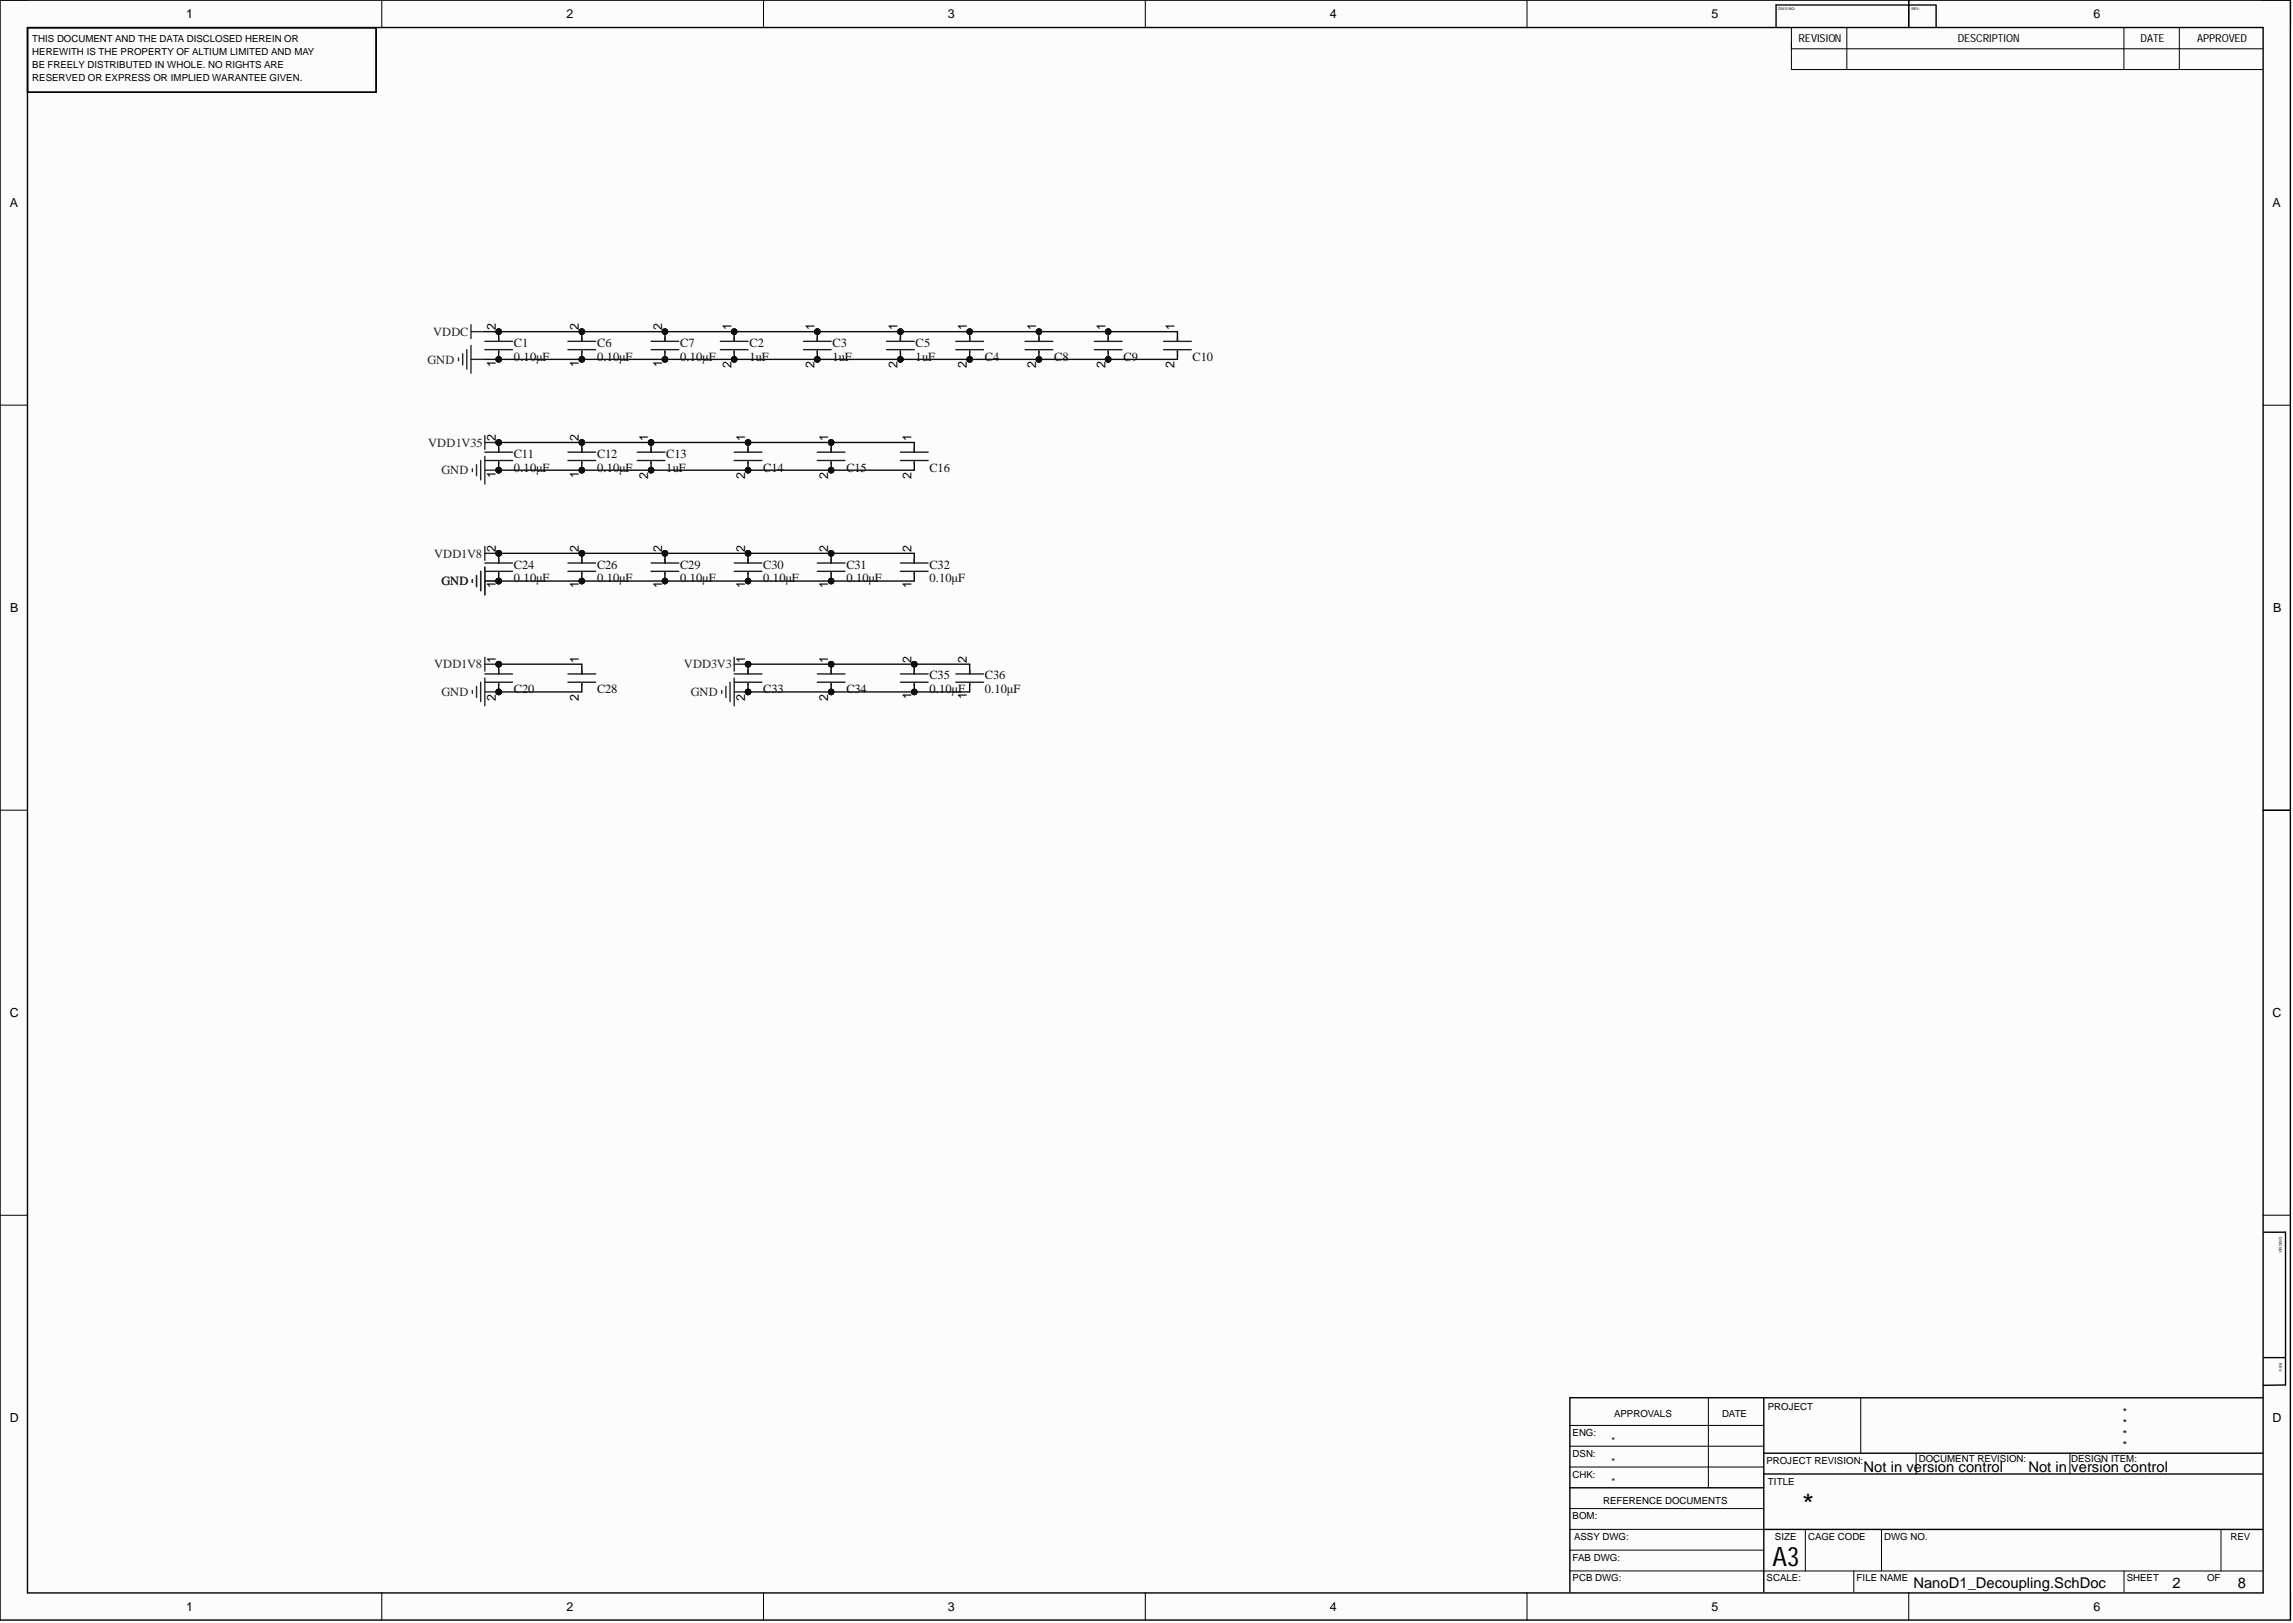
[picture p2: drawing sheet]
<svg xmlns="http://www.w3.org/2000/svg" width="420mm" height="297mm" viewBox="0 0 420 297" stroke-linecap="round" stroke-linejoin="round" font-family="sans-serif">
<defs><g id="words">
<text font-size="5.4" x="330" y="277.2">*</text>
<text font-size="4.9" x="324.5" y="286.6">A3</text>
<g font-size="2.7">
<text x="341.2" y="269.4">Not in version control</text>
<text x="371.4" y="269.4">Not in version control</text>
<text x="350.3" y="290.7">NanoD1_Decoupling.SchDoc</text>
<text x="397.7" y="290.7">2</text>
<text x="409.7" y="290.7">8</text>
</g>
<g font-size="2.3">
<text x="34.1" y="3.3">1</text>
<text x="103.7" y="3.3">2</text>
<text x="173.5" y="3.3">3</text>
<text x="243.5" y="3.3">4</text>
<text x="313.4" y="3.3">5</text>
<text x="383.3" y="3.3">6</text>
<text x="1.8" y="37.9">A</text>
<text x="416.1" y="37.9">A</text>
<text x="90.8" y="60.4" transform="rotate(-90 90.8 60.4)">2</text>
<text x="106" y="60.4" transform="rotate(-90 106 60.4)">2</text>
<text x="121.2" y="60.4" transform="rotate(-90 121.2 60.4)">2</text>
<text x="133.9" y="60.4" transform="rotate(-90 133.9 60.4)">1</text>
<text x="149.1" y="60.4" transform="rotate(-90 149.1 60.4)">1</text>
<text x="164.3" y="60.4" transform="rotate(-90 164.3 60.4)">1</text>
<text x="177" y="60.4" transform="rotate(-90 177 60.4)">1</text>
<text x="189.7" y="60.4" transform="rotate(-90 189.7 60.4)">1</text>
<text x="202.4" y="60.4" transform="rotate(-90 202.4 60.4)">1</text>
<text x="215.1" y="60.4" transform="rotate(-90 215.1 60.4)">1</text>
<text x="90.8" y="67.1" transform="rotate(-90 90.8 67.1)">1</text>
<text x="106" y="67.1" transform="rotate(-90 106 67.1)">1</text>
<text x="121.2" y="67.1" transform="rotate(-90 121.2 67.1)">1</text>
<text x="133.9" y="67.4" transform="rotate(-90 133.9 67.4)">2</text>
<text x="149.1" y="67.4" transform="rotate(-90 149.1 67.4)">2</text>
<text x="164.3" y="67.4" transform="rotate(-90 164.3 67.4)">2</text>
<text x="177" y="67.4" transform="rotate(-90 177 67.4)">2</text>
<text x="189.7" y="67.4" transform="rotate(-90 189.7 67.4)">2</text>
<text x="202.4" y="67.4" transform="rotate(-90 202.4 67.4)">2</text>
<text x="215.1" y="67.4" transform="rotate(-90 215.1 67.4)">2</text>
<text x="90.8" y="80.7" transform="rotate(-90 90.8 80.7)">2</text>
<text x="106" y="80.7" transform="rotate(-90 106 80.7)">2</text>
<text x="118.7" y="80.7" transform="rotate(-90 118.7 80.7)">1</text>
<text x="136.4" y="80.7" transform="rotate(-90 136.4 80.7)">1</text>
<text x="151.7" y="80.7" transform="rotate(-90 151.7 80.7)">1</text>
<text x="166.9" y="80.7" transform="rotate(-90 166.9 80.7)">1</text>
<text x="90.8" y="87.4" transform="rotate(-90 90.8 87.4)">1</text>
<text x="106" y="87.4" transform="rotate(-90 106 87.4)">1</text>
<text x="118.7" y="87.7" transform="rotate(-90 118.7 87.7)">2</text>
<text x="136.4" y="87.7" transform="rotate(-90 136.4 87.7)">2</text>
<text x="151.7" y="87.7" transform="rotate(-90 151.7 87.7)">2</text>
<text x="166.9" y="87.7" transform="rotate(-90 166.9 87.7)">2</text>
<text x="90.8" y="101" transform="rotate(-90 90.8 101)">2</text>
<text x="106" y="101" transform="rotate(-90 106 101)">2</text>
<text x="121.2" y="101" transform="rotate(-90 121.2 101)">2</text>
<text x="136.4" y="101" transform="rotate(-90 136.4 101)">2</text>
<text x="151.7" y="101" transform="rotate(-90 151.7 101)">2</text>
<text x="166.9" y="101" transform="rotate(-90 166.9 101)">2</text>
<text x="90.8" y="107.7" transform="rotate(-90 90.8 107.7)">1</text>
<text x="106" y="107.7" transform="rotate(-90 106 107.7)">1</text>
<text x="121.2" y="107.7" transform="rotate(-90 121.2 107.7)">1</text>
<text x="136.4" y="107.7" transform="rotate(-90 136.4 107.7)">1</text>
<text x="151.7" y="107.7" transform="rotate(-90 151.7 107.7)">1</text>
<text x="166.9" y="107.7" transform="rotate(-90 166.9 107.7)">1</text>
<text x="1.9" y="112">B</text>
<text x="416.2" y="112">B</text>
<text x="90.8" y="121.3" transform="rotate(-90 90.8 121.3)">1</text>
<text x="106" y="121.3" transform="rotate(-90 106 121.3)">1</text>
<text x="136.4" y="121.3" transform="rotate(-90 136.4 121.3)">1</text>
<text x="151.7" y="121.3" transform="rotate(-90 151.7 121.3)">1</text>
<text x="166.9" y="121.3" transform="rotate(-90 166.9 121.3)">2</text>
<text x="177" y="121.3" transform="rotate(-90 177 121.3)">2</text>
<text x="90.8" y="128.2" transform="rotate(-90 90.8 128.2)">2</text>
<text x="106" y="128.2" transform="rotate(-90 106 128.2)">2</text>
<text x="136.4" y="128.2" transform="rotate(-90 136.4 128.2)">2</text>
<text x="151.7" y="128.2" transform="rotate(-90 151.7 128.2)">2</text>
<text x="166.9" y="128" transform="rotate(-90 166.9 128)">1</text>
<text x="177" y="128" transform="rotate(-90 177 128)">1</text>
<text x="1.8" y="186.1">C</text>
<text x="416.1" y="186.1">C</text>
<text x="1.8" y="260.3">D</text>
<text x="416.1" y="260.3">D</text>
<text x="34.1" y="294.8">1</text>
<text x="103.7" y="294.8">2</text>
<text x="173.5" y="294.8">3</text>
<text x="243.5" y="294.8">4</text>
<text x="313.4" y="294.8">5</text>
<text x="383.3" y="294.8">6</text>
</g>
<g font-size="2.3" fill="#262626">
<text x="79.3" y="61.5">VDDC</text>
<text x="78.3" y="66.5">GND</text>
<text x="78.4" y="81.7">VDD1V35</text>
<text x="80.8" y="86.8">GND</text>
<text x="79.5" y="102">VDD1V8</text>
<text x="80.8" y="107.1">GND</text>
<text x="79.5" y="122.3">VDD1V8</text>
<text x="125.2" y="122.3">VDD3V3</text>
<text x="80.8" y="127.4">GND</text>
<text x="126.5" y="127.4">GND</text>
</g>
<g font-size="2.3" fill="#0e0e0e">
<text x="94.1" y="63.5">C1</text>
<text x="109.3" y="63.5">C6</text>
<text x="124.5" y="63.5">C7</text>
<text x="137.2" y="63.5">C2</text>
<text x="152.4" y="63.5">C3</text>
<text x="167.6" y="63.5">C5</text>
<text x="94.1" y="66">0.10μF</text>
<text x="109.3" y="66">0.10μF</text>
<text x="124.5" y="66">0.10μF</text>
<text x="137.2" y="66">1uF</text>
<text x="152.4" y="66">1uF</text>
<text x="167.6" y="66">1uF</text>
<text x="180.3" y="66">C4</text>
<text x="193" y="66">C8</text>
<text x="205.7" y="66">C9</text>
<text x="218.3" y="66">C10</text>
<text x="94.1" y="83.8">C11</text>
<text x="109.3" y="83.8">C12</text>
<text x="122" y="83.8">C13</text>
<text x="94.1" y="86.3">0.10μF</text>
<text x="109.3" y="86.3">0.10μF</text>
<text x="122" y="86.3">1uF</text>
<text x="139.7" y="86.3">C14</text>
<text x="154.9" y="86.3">C15</text>
<text x="170.2" y="86.3">C16</text>
<text x="94.1" y="106.6">0.10μF</text>
<text x="94.1" y="104.1">C24</text>
<text x="109.3" y="106.6">0.10μF</text>
<text x="109.3" y="104.1">C26</text>
<text x="124.5" y="106.6">0.10μF</text>
<text x="124.5" y="104.1">C29</text>
<text x="139.7" y="106.6">0.10μF</text>
<text x="139.7" y="104.1">C30</text>
<text x="154.9" y="106.6">0.10μF</text>
<text x="154.9" y="104.1">C31</text>
<text x="170.2" y="106.6">0.10μF</text>
<text x="170.2" y="104.1">C32</text>
<text x="170.2" y="124.4">C35</text>
<text x="180.3" y="124.4">C36</text>
<text x="94.1" y="126.9">C20</text>
<text x="109.3" y="126.9">C28</text>
<text x="139.7" y="126.9">C33</text>
<text x="154.9" y="126.9">C34</text>
<text x="170.2" y="126.9">0.10μF</text>
<text x="180.3" y="126.9">0.10μF</text>
</g>
<g font-size="2">
<text x="329.3" y="7.7">REVISION</text>
<text x="358.4" y="7.7">DESCRIPTION</text>
<text x="391.9" y="7.7">DATE</text>
<text x="402.3" y="7.7">APPROVED</text>
<text x="388.7" y="263.2">*</text>
<text x="388.7" y="259.2">*</text>
<text x="388.7" y="261.2">*</text>
<text x="388.7" y="265.2">*</text>
</g>
<g font-size="1.8">
<text x="5.9" y="7.6">THIS DOCUMENT AND THE DATA DISCLOSED HEREIN OR</text>
<text x="5.9" y="10.1">HEREWITH IS THE PROPERTY OF ALTIUM LIMITED AND MAY</text>
<text x="5.9" y="12.5">BE FREELY DISTRIBUTED IN WHOLE. NO RIGHTS ARE</text>
<text x="5.9" y="14.9">RESERVED OR EXPRESS OR IMPLIED WARANTEE GIVEN.</text>
<text x="323.7" y="258">PROJECT</text>
<text x="287.9" y="262.8">ENG:</text>
<text x="295.5" y="259.3">APPROVALS</text>
<text x="315.3" y="259.3">DATE</text>
<text x="287.9" y="266.6">DSN:</text>
<text x="295" y="264.3">*</text>
<text x="295" y="268.1">*</text>
<text x="323.4" y="267.9">PROJECT REVISION:</text>
<text x="351.3" y="267.6">DOCUMENT REVISION:</text>
<text x="379.2" y="267.6">DESIGN ITEM:</text>
<text x="287.9" y="270.4">CHK:</text>
<text x="293.5" y="275.2">REFERENCE DOCUMENTS</text>
<text x="295" y="271.7">*</text>
<text x="323.7" y="271.7">TITLE</text>
<text x="287.9" y="278">BOM:</text>
<text x="288.2" y="281.8">ASSY DWG:</text>
<text x="324.9" y="281.8">SIZE</text>
<text x="331" y="281.8">CAGE CODE</text>
<text x="345" y="281.8">DWG NO.</text>
<text x="408.4" y="281.8">REV</text>
<text x="287.9" y="285.6">FAB DWG:</text>
<text x="287.9" y="289.4">PCB DWG:</text>
<text x="323.4" y="289.4">SCALE:</text>
<text x="339.9" y="289.4">FILE NAME</text>
<text x="389.4" y="289.4">SHEET</text>
<text x="404.1" y="289.4">OF</text>
</g>
<g font-size=".7">
<text x="325.6" y="1.8">DWG NO:</text>
<text x="350" y="1.8">REV:</text>
<text x="417.3" y="226.4" transform="rotate(90 417.3 226.4)">DWG NO:</text>
<text x="417.3" y="249.5" transform="rotate(90 417.3 249.5)">REV:</text>
</g>
</g></defs>
<g fill="#fcfcfc">
<path d="M0 0h419.4v296.5h-419.4z" fill-rule="evenodd"/>
<path d="M5.1 5.1h409.2v286.4h-409.2z" fill-rule="evenodd"/>
</g>
<g fill="none" stroke="#000" stroke-width=".18">
<path d="M0 0h5.1M69.9 0v5.1M139.8 0v5.1M209.7 0v5.1M279.6 0v5.1M328 5.1v7.6h86.2M328 8.9h86.2M338.1 5.1v7.6M349.5 0v5.1M388.8 5.1v7.6M399 5.1v7.6M414.3 0h5.1v5.1"/>
<path d="M0 74.1h5.1M414.3 74.2h5.1M0 148.3h5.1M414.3 148.3h5.1M0 222.4h5.1M414.3 222.4h5.1M312.8 255.8v16.5M340.7 255.8v10.2M287.4 264.7h35.5M287.4 260.9h35.5M287.4 268.5h35.5M287.4 279.9h35.5"/>
<path d="M287.4 276.1h35.5M330.5 279.9v7.6M344.5 279.9v7.6M350.8 266v3.8M379 266v3.8M406.6 279.9v7.6M69.9 291.5v5M139.8 291.5v5M209.7 291.5v5M279.6 291.5v5M287.4 287.5h126.8M287.4 283.7h35.5"/>
<path d="M339.4 287.5v3.8M349.5 291.5v5M388.9 287.5v3.8M419.4 291.5v5"/>
</g>
<g fill="none" stroke="#000" stroke-width=".25">
<path d="M0 0v296.5h419.3v-296.5h-419.3M5 5.1h63.9v11.8h-63.9M325.2 .9v4M325.2 .9h29.3M349.5 0v5M354.5 1v4M414.3 148.3h5.1M414.4 225.5h4v28h-4M322.9 255.8v35.5M414.2 255.8h-126.8v35.5M414.4 248.5h4M287.4 272.3h35.5"/>
<path d="M322.9 266h91.3M322.9 269.8h91.3M322.9 279.9h91.3M5 291.5v-286.5h409.3v286.5h-409.3"/>
</g>
<circle cx="91.3" cy="60.7" r=".51" fill="#0e0e0e"/>
<circle cx="91.3" cy="60.7" r=".51" fill="none" stroke="#0e0e0e" stroke-width=".18"/>
<circle cx="91.3" cy="65.8" r=".51" fill="#0e0e0e"/>
<circle cx="91.3" cy="65.8" r=".51" fill="none" stroke="#0e0e0e" stroke-width=".18"/>
<path d="M91.3 60.7v1.8" fill="none" stroke="#000" stroke-width=".25"/>
<circle cx="91.3" cy="60.7" r=".51" fill="#0e0e0e"/>
<circle cx="91.3" cy="60.7" r=".51" fill="none" stroke="#0e0e0e" stroke-width=".18"/>
<path d="M91.3 64.2v1.6" fill="none" stroke="#000" stroke-width=".25"/>
<circle cx="91.3" cy="65.8" r=".51" fill="#0e0e0e"/>
<circle cx="91.3" cy="65.8" r=".51" fill="none" stroke="#0e0e0e" stroke-width=".18"/>
<path d="M88.8 62.5h5M88.8 64h5M91.3 61.7v.8M91.3 64.2v.3" fill="none" stroke="#1c1c1c" stroke-width=".25"/>
<circle cx="106.5" cy="60.7" r=".51" fill="#0e0e0e"/>
<circle cx="106.5" cy="60.7" r=".51" fill="none" stroke="#0e0e0e" stroke-width=".18"/>
<circle cx="106.5" cy="65.8" r=".51" fill="#0e0e0e"/>
<circle cx="106.5" cy="65.8" r=".51" fill="none" stroke="#0e0e0e" stroke-width=".18"/>
<path d="M106.5 60.7v1.8" fill="none" stroke="#000" stroke-width=".25"/>
<circle cx="106.5" cy="60.7" r=".51" fill="#0e0e0e"/>
<circle cx="106.5" cy="60.7" r=".51" fill="none" stroke="#0e0e0e" stroke-width=".18"/>
<path d="M106.5 64.2v1.6" fill="none" stroke="#000" stroke-width=".25"/>
<circle cx="106.5" cy="65.8" r=".51" fill="#0e0e0e"/>
<circle cx="106.5" cy="65.8" r=".51" fill="none" stroke="#0e0e0e" stroke-width=".18"/>
<path d="M104 62.5h5.1M104 64h5.1M106.5 61.7v.8M106.5 64.2v.3" fill="none" stroke="#1c1c1c" stroke-width=".25"/>
<circle cx="121.7" cy="60.7" r=".51" fill="#0e0e0e"/>
<circle cx="121.7" cy="60.7" r=".51" fill="none" stroke="#0e0e0e" stroke-width=".18"/>
<circle cx="121.7" cy="65.8" r=".51" fill="#0e0e0e"/>
<circle cx="121.7" cy="65.8" r=".51" fill="none" stroke="#0e0e0e" stroke-width=".18"/>
<path d="M121.7 60.7v1.8" fill="none" stroke="#000" stroke-width=".25"/>
<circle cx="121.7" cy="60.7" r=".51" fill="#0e0e0e"/>
<circle cx="121.7" cy="60.7" r=".51" fill="none" stroke="#0e0e0e" stroke-width=".18"/>
<path d="M121.7 64.2v1.6" fill="none" stroke="#000" stroke-width=".25"/>
<circle cx="121.7" cy="65.8" r=".51" fill="#0e0e0e"/>
<circle cx="121.7" cy="65.8" r=".51" fill="none" stroke="#0e0e0e" stroke-width=".18"/>
<path d="M119.2 62.5h5.1M119.2 64h5.1M121.7 61.7v.8M121.7 64.2v.3" fill="none" stroke="#1c1c1c" stroke-width=".25"/>
<circle cx="134.4" cy="60.7" r=".51" fill="#0e0e0e"/>
<circle cx="134.4" cy="60.7" r=".51" fill="none" stroke="#0e0e0e" stroke-width=".18"/>
<circle cx="134.4" cy="65.8" r=".51" fill="#0e0e0e"/>
<circle cx="134.4" cy="65.8" r=".51" fill="none" stroke="#0e0e0e" stroke-width=".18"/>
<path d="M134.4 60.7v1.8" fill="none" stroke="#000" stroke-width=".25"/>
<circle cx="134.4" cy="60.7" r=".51" fill="#0e0e0e"/>
<circle cx="134.4" cy="60.7" r=".51" fill="none" stroke="#0e0e0e" stroke-width=".18"/>
<path d="M134.4 64.2v1.6" fill="none" stroke="#000" stroke-width=".25"/>
<circle cx="134.4" cy="65.8" r=".51" fill="#0e0e0e"/>
<circle cx="134.4" cy="65.8" r=".51" fill="none" stroke="#0e0e0e" stroke-width=".18"/>
<path d="M131.9 62.5h5.1M131.9 64h5.1M134.4 61.7v.8M134.4 64.2v.3" fill="none" stroke="#1c1c1c" stroke-width=".25"/>
<circle cx="149.6" cy="60.7" r=".51" fill="#0e0e0e"/>
<circle cx="149.6" cy="60.7" r=".51" fill="none" stroke="#0e0e0e" stroke-width=".18"/>
<circle cx="149.6" cy="65.8" r=".51" fill="#0e0e0e"/>
<circle cx="149.6" cy="65.8" r=".51" fill="none" stroke="#0e0e0e" stroke-width=".18"/>
<path d="M149.6 60.7v1.8" fill="none" stroke="#000" stroke-width=".25"/>
<circle cx="149.6" cy="60.7" r=".51" fill="#0e0e0e"/>
<circle cx="149.6" cy="60.7" r=".51" fill="none" stroke="#0e0e0e" stroke-width=".18"/>
<path d="M149.6 64.2v1.6" fill="none" stroke="#000" stroke-width=".25"/>
<circle cx="149.6" cy="65.8" r=".51" fill="#0e0e0e"/>
<circle cx="149.6" cy="65.8" r=".51" fill="none" stroke="#0e0e0e" stroke-width=".18"/>
<path d="M147.1 62.5h5.1M147.1 64h5.1M149.6 61.7v.8M149.6 64.2v.3" fill="none" stroke="#1c1c1c" stroke-width=".25"/>
<circle cx="164.8" cy="60.7" r=".51" fill="#0e0e0e"/>
<circle cx="164.8" cy="60.7" r=".51" fill="none" stroke="#0e0e0e" stroke-width=".18"/>
<circle cx="164.8" cy="65.8" r=".51" fill="#0e0e0e"/>
<circle cx="164.8" cy="65.8" r=".51" fill="none" stroke="#0e0e0e" stroke-width=".18"/>
<path d="M164.8 60.7v1.8" fill="none" stroke="#000" stroke-width=".25"/>
<circle cx="164.8" cy="60.7" r=".51" fill="#0e0e0e"/>
<circle cx="164.8" cy="60.7" r=".51" fill="none" stroke="#0e0e0e" stroke-width=".18"/>
<path d="M164.8 64.2v1.6" fill="none" stroke="#000" stroke-width=".25"/>
<circle cx="164.8" cy="65.8" r=".51" fill="#0e0e0e"/>
<circle cx="164.8" cy="65.8" r=".51" fill="none" stroke="#0e0e0e" stroke-width=".18"/>
<path d="M162.3 62.5h5.1M162.3 64h5.1M164.8 61.7v.8M164.8 64.2v.3" fill="none" stroke="#1c1c1c" stroke-width=".25"/>
<circle cx="177.5" cy="60.7" r=".51" fill="#0e0e0e"/>
<circle cx="177.5" cy="60.7" r=".51" fill="none" stroke="#0e0e0e" stroke-width=".18"/>
<circle cx="177.5" cy="65.8" r=".51" fill="#0e0e0e"/>
<circle cx="177.5" cy="65.8" r=".51" fill="none" stroke="#0e0e0e" stroke-width=".18"/>
<path d="M177.5 60.7v1.8" fill="none" stroke="#000" stroke-width=".25"/>
<circle cx="177.5" cy="60.7" r=".51" fill="#0e0e0e"/>
<circle cx="177.5" cy="60.7" r=".51" fill="none" stroke="#0e0e0e" stroke-width=".18"/>
<path d="M177.5 64.3v1.5" fill="none" stroke="#000" stroke-width=".25"/>
<circle cx="177.5" cy="65.8" r=".51" fill="#0e0e0e"/>
<circle cx="177.5" cy="65.8" r=".51" fill="none" stroke="#0e0e0e" stroke-width=".18"/>
<path d="M175 62.5h5.1M175 64h5.1M177.5 61.7v.8M177.5 64.3v.2" fill="none" stroke="#1c1c1c" stroke-width=".25"/>
<circle cx="190.2" cy="60.7" r=".51" fill="#0e0e0e"/>
<circle cx="190.2" cy="60.7" r=".51" fill="none" stroke="#0e0e0e" stroke-width=".18"/>
<circle cx="190.2" cy="65.8" r=".51" fill="#0e0e0e"/>
<circle cx="190.2" cy="65.8" r=".51" fill="none" stroke="#0e0e0e" stroke-width=".18"/>
<path d="M190.2 60.7v1.8" fill="none" stroke="#000" stroke-width=".25"/>
<circle cx="190.2" cy="60.7" r=".51" fill="#0e0e0e"/>
<circle cx="190.2" cy="60.7" r=".51" fill="none" stroke="#0e0e0e" stroke-width=".18"/>
<path d="M190.2 64.3v1.5" fill="none" stroke="#000" stroke-width=".25"/>
<circle cx="190.2" cy="65.8" r=".51" fill="#0e0e0e"/>
<circle cx="190.2" cy="65.8" r=".51" fill="none" stroke="#0e0e0e" stroke-width=".18"/>
<path d="M187.7 62.5h5M187.7 64h5M190.2 61.7v.8M190.2 64.3v.2" fill="none" stroke="#1c1c1c" stroke-width=".25"/>
<circle cx="202.9" cy="60.7" r=".51" fill="#0e0e0e"/>
<circle cx="202.9" cy="60.7" r=".51" fill="none" stroke="#0e0e0e" stroke-width=".18"/>
<circle cx="202.9" cy="65.8" r=".51" fill="#0e0e0e"/>
<circle cx="202.9" cy="65.8" r=".51" fill="none" stroke="#0e0e0e" stroke-width=".18"/>
<path d="M202.9 60.7v1.8" fill="none" stroke="#000" stroke-width=".25"/>
<circle cx="202.9" cy="60.7" r=".51" fill="#0e0e0e"/>
<circle cx="202.9" cy="60.7" r=".51" fill="none" stroke="#0e0e0e" stroke-width=".18"/>
<path d="M202.9 64.3v1.5" fill="none" stroke="#000" stroke-width=".25"/>
<circle cx="202.9" cy="65.8" r=".51" fill="#0e0e0e"/>
<circle cx="202.9" cy="65.8" r=".51" fill="none" stroke="#0e0e0e" stroke-width=".18"/>
<path d="M200.4 62.5h5M200.4 64h5M202.9 61.7v.8M202.9 64.3v.2M213 62.5h5.1M213 64h5.1M215.6 61.7v.8M215.6 64.3v.2" fill="none" stroke="#1c1c1c" stroke-width=".25"/>
<path d="M215.6 60.7v1.8M215.6 64.3v1.5" fill="none" stroke="#000" stroke-width=".25"/>
<circle cx="91.3" cy="81" r=".51" fill="#0e0e0e"/>
<circle cx="91.3" cy="81" r=".51" fill="none" stroke="#0e0e0e" stroke-width=".18"/>
<circle cx="91.3" cy="86.1" r=".51" fill="#0e0e0e"/>
<circle cx="91.3" cy="86.1" r=".51" fill="none" stroke="#0e0e0e" stroke-width=".18"/>
<path d="M91.3 81v1.8" fill="none" stroke="#000" stroke-width=".25"/>
<circle cx="91.3" cy="81" r=".51" fill="#0e0e0e"/>
<circle cx="91.3" cy="81" r=".51" fill="none" stroke="#0e0e0e" stroke-width=".18"/>
<path d="M91.3 84.5v1.6" fill="none" stroke="#000" stroke-width=".25"/>
<circle cx="91.3" cy="86.1" r=".51" fill="#0e0e0e"/>
<circle cx="91.3" cy="86.1" r=".51" fill="none" stroke="#0e0e0e" stroke-width=".18"/>
<path d="M88.8 82.8h5M88.8 84.3h5M91.3 82v.8M91.3 84.5v.3" fill="none" stroke="#1c1c1c" stroke-width=".25"/>
<circle cx="106.5" cy="81" r=".51" fill="#0e0e0e"/>
<circle cx="106.5" cy="81" r=".51" fill="none" stroke="#0e0e0e" stroke-width=".18"/>
<circle cx="106.5" cy="86.1" r=".51" fill="#0e0e0e"/>
<circle cx="106.5" cy="86.1" r=".51" fill="none" stroke="#0e0e0e" stroke-width=".18"/>
<path d="M106.5 81v1.8" fill="none" stroke="#000" stroke-width=".25"/>
<circle cx="106.5" cy="81" r=".51" fill="#0e0e0e"/>
<circle cx="106.5" cy="81" r=".51" fill="none" stroke="#0e0e0e" stroke-width=".18"/>
<path d="M106.5 84.5v1.6" fill="none" stroke="#000" stroke-width=".25"/>
<circle cx="106.5" cy="86.1" r=".51" fill="#0e0e0e"/>
<circle cx="106.5" cy="86.1" r=".51" fill="none" stroke="#0e0e0e" stroke-width=".18"/>
<path d="M104 82.8h5.1M104 84.3h5.1M106.5 82v.8M106.5 84.5v.3" fill="none" stroke="#1c1c1c" stroke-width=".25"/>
<circle cx="119.2" cy="81" r=".51" fill="#0e0e0e"/>
<circle cx="119.2" cy="81" r=".51" fill="none" stroke="#0e0e0e" stroke-width=".18"/>
<circle cx="119.2" cy="86.1" r=".51" fill="#0e0e0e"/>
<circle cx="119.2" cy="86.1" r=".51" fill="none" stroke="#0e0e0e" stroke-width=".18"/>
<path d="M119.2 81v1.8" fill="none" stroke="#000" stroke-width=".25"/>
<circle cx="119.2" cy="81" r=".51" fill="#0e0e0e"/>
<circle cx="119.2" cy="81" r=".51" fill="none" stroke="#0e0e0e" stroke-width=".18"/>
<path d="M119.2 84.5v1.6" fill="none" stroke="#000" stroke-width=".25"/>
<circle cx="119.2" cy="86.1" r=".51" fill="#0e0e0e"/>
<circle cx="119.2" cy="86.1" r=".51" fill="none" stroke="#0e0e0e" stroke-width=".18"/>
<path d="M116.7 82.8h5M116.7 84.3h5M119.2 82v.8M119.2 84.5v.3" fill="none" stroke="#1c1c1c" stroke-width=".25"/>
<circle cx="137" cy="81" r=".51" fill="#0e0e0e"/>
<circle cx="137" cy="81" r=".51" fill="none" stroke="#0e0e0e" stroke-width=".18"/>
<circle cx="137" cy="86.1" r=".51" fill="#0e0e0e"/>
<circle cx="137" cy="86.1" r=".51" fill="none" stroke="#0e0e0e" stroke-width=".18"/>
<path d="M137 81v1.8" fill="none" stroke="#000" stroke-width=".25"/>
<circle cx="137" cy="81" r=".51" fill="#0e0e0e"/>
<circle cx="137" cy="81" r=".51" fill="none" stroke="#0e0e0e" stroke-width=".18"/>
<path d="M137 84.5v1.6" fill="none" stroke="#000" stroke-width=".25"/>
<circle cx="137" cy="86.1" r=".51" fill="#0e0e0e"/>
<circle cx="137" cy="86.1" r=".51" fill="none" stroke="#0e0e0e" stroke-width=".18"/>
<path d="M134.4 82.8h5.1M134.4 84.3h5.1M137 82v.8M137 84.5v.3" fill="none" stroke="#1c1c1c" stroke-width=".25"/>
<circle cx="152.2" cy="81" r=".51" fill="#0e0e0e"/>
<circle cx="152.2" cy="81" r=".51" fill="none" stroke="#0e0e0e" stroke-width=".18"/>
<circle cx="152.2" cy="86.1" r=".51" fill="#0e0e0e"/>
<circle cx="152.2" cy="86.1" r=".51" fill="none" stroke="#0e0e0e" stroke-width=".18"/>
<path d="M152.2 81v1.8" fill="none" stroke="#000" stroke-width=".25"/>
<circle cx="152.2" cy="81" r=".51" fill="#0e0e0e"/>
<circle cx="152.2" cy="81" r=".51" fill="none" stroke="#0e0e0e" stroke-width=".18"/>
<path d="M152.2 84.5v1.6" fill="none" stroke="#000" stroke-width=".25"/>
<circle cx="152.2" cy="86.1" r=".51" fill="#0e0e0e"/>
<circle cx="152.2" cy="86.1" r=".51" fill="none" stroke="#0e0e0e" stroke-width=".18"/>
<path d="M149.6 82.8h5.1M149.6 84.3h5.1M152.2 82v.8M152.2 84.5v.3M164.8 82.8h5.1M164.8 84.3h5.1M167.4 82v.8M167.4 84.5v.3" fill="none" stroke="#1c1c1c" stroke-width=".25"/>
<path d="M167.4 81v1.8M167.4 84.5v1.6" fill="none" stroke="#000" stroke-width=".25"/>
<circle cx="91.3" cy="101.3" r=".51" fill="#0e0e0e"/>
<circle cx="91.3" cy="101.3" r=".51" fill="none" stroke="#0e0e0e" stroke-width=".18"/>
<circle cx="91.3" cy="106.3" r=".51" fill="#0e0e0e"/>
<circle cx="91.3" cy="106.3" r=".51" fill="none" stroke="#0e0e0e" stroke-width=".18"/>
<path d="M91.3 101.3v1.7" fill="none" stroke="#000" stroke-width=".25"/>
<circle cx="91.3" cy="101.3" r=".51" fill="#0e0e0e"/>
<circle cx="91.3" cy="101.3" r=".51" fill="none" stroke="#0e0e0e" stroke-width=".18"/>
<path d="M91.3 104.8v1.5" fill="none" stroke="#000" stroke-width=".25"/>
<circle cx="91.3" cy="106.3" r=".51" fill="#0e0e0e"/>
<circle cx="91.3" cy="106.3" r=".51" fill="none" stroke="#0e0e0e" stroke-width=".18"/>
<path d="M88.8 103h5M88.8 104.6h5M91.3 102.3v.7M91.3 104.8v.3" fill="none" stroke="#1c1c1c" stroke-width=".25"/>
<circle cx="106.5" cy="101.3" r=".51" fill="#0e0e0e"/>
<circle cx="106.5" cy="101.3" r=".51" fill="none" stroke="#0e0e0e" stroke-width=".18"/>
<circle cx="106.5" cy="106.3" r=".51" fill="#0e0e0e"/>
<circle cx="106.5" cy="106.3" r=".51" fill="none" stroke="#0e0e0e" stroke-width=".18"/>
<path d="M106.5 101.3v1.7" fill="none" stroke="#000" stroke-width=".25"/>
<circle cx="106.5" cy="101.3" r=".51" fill="#0e0e0e"/>
<circle cx="106.5" cy="101.3" r=".51" fill="none" stroke="#0e0e0e" stroke-width=".18"/>
<path d="M106.5 104.8v1.5" fill="none" stroke="#000" stroke-width=".25"/>
<circle cx="106.5" cy="106.3" r=".51" fill="#0e0e0e"/>
<circle cx="106.5" cy="106.3" r=".51" fill="none" stroke="#0e0e0e" stroke-width=".18"/>
<path d="M104 103h5.1M104 104.6h5.1M106.5 102.3v.7M106.5 104.8v.3" fill="none" stroke="#1c1c1c" stroke-width=".25"/>
<circle cx="121.7" cy="101.3" r=".51" fill="#0e0e0e"/>
<circle cx="121.7" cy="101.3" r=".51" fill="none" stroke="#0e0e0e" stroke-width=".18"/>
<circle cx="121.7" cy="106.3" r=".51" fill="#0e0e0e"/>
<circle cx="121.7" cy="106.3" r=".51" fill="none" stroke="#0e0e0e" stroke-width=".18"/>
<path d="M121.7 101.3v1.7" fill="none" stroke="#000" stroke-width=".25"/>
<circle cx="121.7" cy="101.3" r=".51" fill="#0e0e0e"/>
<circle cx="121.7" cy="101.3" r=".51" fill="none" stroke="#0e0e0e" stroke-width=".18"/>
<path d="M121.7 104.8v1.5" fill="none" stroke="#000" stroke-width=".25"/>
<circle cx="121.7" cy="106.3" r=".51" fill="#0e0e0e"/>
<circle cx="121.7" cy="106.3" r=".51" fill="none" stroke="#0e0e0e" stroke-width=".18"/>
<path d="M119.2 103h5.1M119.2 104.6h5.1M121.7 102.3v.7M121.7 104.8v.3" fill="none" stroke="#1c1c1c" stroke-width=".25"/>
<circle cx="137" cy="101.3" r=".51" fill="#0e0e0e"/>
<circle cx="137" cy="101.3" r=".51" fill="none" stroke="#0e0e0e" stroke-width=".18"/>
<circle cx="137" cy="106.3" r=".51" fill="#0e0e0e"/>
<circle cx="137" cy="106.3" r=".51" fill="none" stroke="#0e0e0e" stroke-width=".18"/>
<path d="M137 101.3v1.7" fill="none" stroke="#000" stroke-width=".25"/>
<circle cx="137" cy="101.3" r=".51" fill="#0e0e0e"/>
<circle cx="137" cy="101.3" r=".51" fill="none" stroke="#0e0e0e" stroke-width=".18"/>
<path d="M137 104.8v1.5" fill="none" stroke="#000" stroke-width=".25"/>
<circle cx="137" cy="106.3" r=".51" fill="#0e0e0e"/>
<circle cx="137" cy="106.3" r=".51" fill="none" stroke="#0e0e0e" stroke-width=".18"/>
<path d="M134.4 103h5.1M134.4 104.6h5.1M137 102.3v.7M137 104.8v.3" fill="none" stroke="#1c1c1c" stroke-width=".25"/>
<circle cx="152.2" cy="101.3" r=".51" fill="#0e0e0e"/>
<circle cx="152.2" cy="101.3" r=".51" fill="none" stroke="#0e0e0e" stroke-width=".18"/>
<circle cx="152.2" cy="106.3" r=".51" fill="#0e0e0e"/>
<circle cx="152.2" cy="106.3" r=".51" fill="none" stroke="#0e0e0e" stroke-width=".18"/>
<path d="M152.2 101.3v1.7" fill="none" stroke="#000" stroke-width=".25"/>
<circle cx="152.2" cy="101.3" r=".51" fill="#0e0e0e"/>
<circle cx="152.2" cy="101.3" r=".51" fill="none" stroke="#0e0e0e" stroke-width=".18"/>
<path d="M152.2 104.8v1.5" fill="none" stroke="#000" stroke-width=".25"/>
<circle cx="152.2" cy="106.3" r=".51" fill="#0e0e0e"/>
<circle cx="152.2" cy="106.3" r=".51" fill="none" stroke="#0e0e0e" stroke-width=".18"/>
<path d="M149.6 103h5.1M149.6 104.6h5.1M152.2 102.3v.7M152.2 104.8v.3M164.8 103h5.1M164.8 104.6h5.1M167.4 102.3v.7M167.4 104.8v.3" fill="none" stroke="#1c1c1c" stroke-width=".25"/>
<path d="M167.4 101.3v1.7M167.4 104.8v1.5" fill="none" stroke="#000" stroke-width=".25"/>
<circle cx="91.3" cy="121.6" r=".51" fill="#0e0e0e"/>
<circle cx="91.3" cy="121.6" r=".51" fill="none" stroke="#0e0e0e" stroke-width=".18"/>
<circle cx="91.3" cy="126.6" r=".51" fill="#0e0e0e"/>
<circle cx="91.3" cy="126.6" r=".51" fill="none" stroke="#0e0e0e" stroke-width=".18"/>
<path d="M91.3 121.6v1.7" fill="none" stroke="#000" stroke-width=".25"/>
<circle cx="91.3" cy="121.6" r=".51" fill="#0e0e0e"/>
<circle cx="91.3" cy="121.6" r=".51" fill="none" stroke="#0e0e0e" stroke-width=".18"/>
<path d="M91.3 125.1v1.5" fill="none" stroke="#000" stroke-width=".25"/>
<circle cx="91.3" cy="126.6" r=".51" fill="#0e0e0e"/>
<circle cx="91.3" cy="126.6" r=".51" fill="none" stroke="#0e0e0e" stroke-width=".18"/>
<path d="M88.8 123.3h5M88.8 124.9h5M91.3 122.6v.7M91.3 125.1v.3M104 123.3h5.1M104 124.9h5.1M106.5 122.6v.7M106.5 125.1v.3" fill="none" stroke="#1c1c1c" stroke-width=".25"/>
<path d="M106.5 121.6v1.7M106.5 125.1v1.5" fill="none" stroke="#000" stroke-width=".25"/>
<circle cx="137" cy="121.6" r=".51" fill="#0e0e0e"/>
<circle cx="137" cy="121.6" r=".51" fill="none" stroke="#0e0e0e" stroke-width=".18"/>
<circle cx="137" cy="126.6" r=".51" fill="#0e0e0e"/>
<circle cx="137" cy="126.6" r=".51" fill="none" stroke="#0e0e0e" stroke-width=".18"/>
<path d="M137 121.6v1.7" fill="none" stroke="#000" stroke-width=".25"/>
<circle cx="137" cy="121.6" r=".51" fill="#0e0e0e"/>
<circle cx="137" cy="121.6" r=".51" fill="none" stroke="#0e0e0e" stroke-width=".18"/>
<path d="M137 125.1v1.5" fill="none" stroke="#000" stroke-width=".25"/>
<circle cx="137" cy="126.6" r=".51" fill="#0e0e0e"/>
<circle cx="137" cy="126.6" r=".51" fill="none" stroke="#0e0e0e" stroke-width=".18"/>
<path d="M134.4 123.3h5.1M134.4 124.9h5.1M137 122.6v.7M137 125.1v.3" fill="none" stroke="#1c1c1c" stroke-width=".25"/>
<circle cx="152.2" cy="121.6" r=".51" fill="#0e0e0e"/>
<circle cx="152.2" cy="121.6" r=".51" fill="none" stroke="#0e0e0e" stroke-width=".18"/>
<circle cx="152.2" cy="126.6" r=".51" fill="#0e0e0e"/>
<circle cx="152.2" cy="126.6" r=".51" fill="none" stroke="#0e0e0e" stroke-width=".18"/>
<path d="M152.2 121.6v1.7" fill="none" stroke="#000" stroke-width=".25"/>
<circle cx="152.2" cy="121.6" r=".51" fill="#0e0e0e"/>
<circle cx="152.2" cy="121.6" r=".51" fill="none" stroke="#0e0e0e" stroke-width=".18"/>
<path d="M152.2 125.1v1.5" fill="none" stroke="#000" stroke-width=".25"/>
<circle cx="152.2" cy="126.6" r=".51" fill="#0e0e0e"/>
<circle cx="152.2" cy="126.6" r=".51" fill="none" stroke="#0e0e0e" stroke-width=".18"/>
<path d="M149.6 123.3h5.1M149.6 124.9h5.1M152.2 122.6v.7M152.2 125.1v.3" fill="none" stroke="#1c1c1c" stroke-width=".25"/>
<circle cx="167.4" cy="121.6" r=".51" fill="#0e0e0e"/>
<circle cx="167.4" cy="121.6" r=".51" fill="none" stroke="#0e0e0e" stroke-width=".18"/>
<circle cx="167.4" cy="126.6" r=".51" fill="#0e0e0e"/>
<circle cx="167.4" cy="126.6" r=".51" fill="none" stroke="#0e0e0e" stroke-width=".18"/>
<path d="M167.4 121.6v1.7" fill="none" stroke="#000" stroke-width=".25"/>
<circle cx="167.4" cy="121.6" r=".51" fill="#0e0e0e"/>
<circle cx="167.4" cy="121.6" r=".51" fill="none" stroke="#0e0e0e" stroke-width=".18"/>
<path d="M167.4 125.1v1.5" fill="none" stroke="#000" stroke-width=".25"/>
<circle cx="167.4" cy="126.6" r=".51" fill="#0e0e0e"/>
<circle cx="167.4" cy="126.6" r=".51" fill="none" stroke="#0e0e0e" stroke-width=".18"/>
<path d="M164.8 123.3h5.1M164.8 124.9h5.1M167.4 122.6v.7M167.4 125.1v.3M175 123.3h5.1M175 124.9h5.1M177.5 122.6v.7M177.5 125.1v.3" fill="none" stroke="#1c1c1c" stroke-width=".25"/>
<path d="M177.5 121.6v1.7M177.5 125.1v1.5" fill="none" stroke="#000" stroke-width=".25"/>
<path d="M86.2 59.4v2.6M83.9 65.5v.5M84.7 64.8v2M85.5 64v3.5M86.2 63.2v5.1M86.2 65.8h2.6M86.2 60.7h2.6M86.5 85.8v.5M87.2 85v2.1M88 84.3v3.5M88.8 83.5v5.1M88.8 86.1h2.5" fill="none" stroke="#262626" stroke-width=".25"/>
<circle cx="91.3" cy="86.1" r=".51" fill="#0e0e0e"/>
<circle cx="91.3" cy="86.1" r=".51" fill="none" stroke="#0e0e0e" stroke-width=".18"/>
<path d="M86.5 106.1v.5M87.2 105.3v2.1M88 104.6v3.5M88.8 103.8v5.1M88.8 106.3h2.5" fill="none" stroke="#262626" stroke-width=".25"/>
<circle cx="91.3" cy="106.3" r=".51" fill="#0e0e0e"/>
<circle cx="91.3" cy="106.3" r=".51" fill="none" stroke="#0e0e0e" stroke-width=".18"/>
<path d="M86.5 106.1v.5M87.2 105.3v2.1M88 104.6v3.5M88.8 103.8v5.1M88.8 106.3h2.5" fill="none" stroke="#262626" stroke-width=".25"/>
<circle cx="91.3" cy="106.3" r=".51" fill="#0e0e0e"/>
<circle cx="91.3" cy="106.3" r=".51" fill="none" stroke="#0e0e0e" stroke-width=".18"/>
<path d="M86.5 126.4v.5M87.2 125.6v2M88 124.9v3.5M88.8 124.1v5.1M88.8 126.6h2.5" fill="none" stroke="#262626" stroke-width=".25"/>
<circle cx="91.3" cy="126.6" r=".51" fill="#0e0e0e"/>
<circle cx="91.3" cy="126.6" r=".51" fill="none" stroke="#0e0e0e" stroke-width=".18"/>
<path d="M88.8 120.3v2.5M88.8 121.6h2.5" fill="none" stroke="#262626" stroke-width=".25"/>
<circle cx="91.3" cy="121.6" r=".51" fill="#0e0e0e"/>
<circle cx="91.3" cy="121.6" r=".51" fill="none" stroke="#0e0e0e" stroke-width=".18"/>
<path d="M88.8 100v2.5M88.8 101.3h2.5" fill="none" stroke="#262626" stroke-width=".25"/>
<circle cx="91.3" cy="101.3" r=".51" fill="#0e0e0e"/>
<circle cx="91.3" cy="101.3" r=".51" fill="none" stroke="#0e0e0e" stroke-width=".18"/>
<path d="M88.8 79.7v2.6M88.8 81h2.5" fill="none" stroke="#262626" stroke-width=".25"/>
<circle cx="91.3" cy="81" r=".51" fill="#0e0e0e"/>
<circle cx="91.3" cy="81" r=".51" fill="none" stroke="#0e0e0e" stroke-width=".18"/>
<path d="M132.1 126.4v.5M132.9 125.6v2M133.7 124.9v3.5M134.4 124.1v5.1M134.4 126.6h2.6" fill="none" stroke="#262626" stroke-width=".25"/>
<circle cx="137" cy="126.6" r=".51" fill="#0e0e0e"/>
<circle cx="137" cy="126.6" r=".51" fill="none" stroke="#0e0e0e" stroke-width=".18"/>
<path d="M134.4 120.3v2.5M134.4 121.6h2.6" fill="none" stroke="#262626" stroke-width=".25"/>
<circle cx="137" cy="121.6" r=".51" fill="#0e0e0e"/>
<circle cx="137" cy="121.6" r=".51" fill="none" stroke="#0e0e0e" stroke-width=".18"/>
<path d="M88.8 65.8h126.8" fill="none" stroke="#0e0e0e" stroke-width=".25"/>
<circle cx="91.3" cy="65.8" r=".51" fill="#0e0e0e"/>
<circle cx="91.3" cy="65.8" r=".51" fill="none" stroke="#0e0e0e" stroke-width=".18"/>
<circle cx="106.5" cy="65.8" r=".51" fill="#0e0e0e"/>
<circle cx="106.5" cy="65.8" r=".51" fill="none" stroke="#0e0e0e" stroke-width=".18"/>
<circle cx="121.7" cy="65.8" r=".51" fill="#0e0e0e"/>
<circle cx="121.7" cy="65.8" r=".51" fill="none" stroke="#0e0e0e" stroke-width=".18"/>
<circle cx="134.4" cy="65.8" r=".51" fill="#0e0e0e"/>
<circle cx="134.4" cy="65.8" r=".51" fill="none" stroke="#0e0e0e" stroke-width=".18"/>
<circle cx="149.6" cy="65.8" r=".51" fill="#0e0e0e"/>
<circle cx="149.6" cy="65.8" r=".51" fill="none" stroke="#0e0e0e" stroke-width=".18"/>
<circle cx="164.8" cy="65.8" r=".51" fill="#0e0e0e"/>
<circle cx="164.8" cy="65.8" r=".51" fill="none" stroke="#0e0e0e" stroke-width=".18"/>
<circle cx="177.5" cy="65.8" r=".51" fill="#0e0e0e"/>
<circle cx="177.5" cy="65.8" r=".51" fill="none" stroke="#0e0e0e" stroke-width=".18"/>
<circle cx="190.2" cy="65.8" r=".51" fill="#0e0e0e"/>
<circle cx="190.2" cy="65.8" r=".51" fill="none" stroke="#0e0e0e" stroke-width=".18"/>
<circle cx="202.9" cy="65.8" r=".51" fill="#0e0e0e"/>
<circle cx="202.9" cy="65.8" r=".51" fill="none" stroke="#0e0e0e" stroke-width=".18"/>
<path d="M88.8 60.7h126.8" fill="none" stroke="#0e0e0e" stroke-width=".25"/>
<circle cx="202.9" cy="60.7" r=".51" fill="#0e0e0e"/>
<circle cx="202.9" cy="60.7" r=".51" fill="none" stroke="#0e0e0e" stroke-width=".18"/>
<circle cx="190.2" cy="60.7" r=".51" fill="#0e0e0e"/>
<circle cx="190.2" cy="60.7" r=".51" fill="none" stroke="#0e0e0e" stroke-width=".18"/>
<circle cx="177.5" cy="60.7" r=".51" fill="#0e0e0e"/>
<circle cx="177.5" cy="60.7" r=".51" fill="none" stroke="#0e0e0e" stroke-width=".18"/>
<circle cx="164.8" cy="60.7" r=".51" fill="#0e0e0e"/>
<circle cx="164.8" cy="60.7" r=".51" fill="none" stroke="#0e0e0e" stroke-width=".18"/>
<circle cx="149.6" cy="60.7" r=".51" fill="#0e0e0e"/>
<circle cx="149.6" cy="60.7" r=".51" fill="none" stroke="#0e0e0e" stroke-width=".18"/>
<circle cx="134.4" cy="60.7" r=".51" fill="#0e0e0e"/>
<circle cx="134.4" cy="60.7" r=".51" fill="none" stroke="#0e0e0e" stroke-width=".18"/>
<circle cx="121.7" cy="60.7" r=".51" fill="#0e0e0e"/>
<circle cx="121.7" cy="60.7" r=".51" fill="none" stroke="#0e0e0e" stroke-width=".18"/>
<circle cx="106.5" cy="60.7" r=".51" fill="#0e0e0e"/>
<circle cx="106.5" cy="60.7" r=".51" fill="none" stroke="#0e0e0e" stroke-width=".18"/>
<circle cx="91.3" cy="60.7" r=".51" fill="#0e0e0e"/>
<circle cx="91.3" cy="60.7" r=".51" fill="none" stroke="#0e0e0e" stroke-width=".18"/>
<path d="M91.3 81h76.1" fill="none" stroke="#0e0e0e" stroke-width=".25"/>
<circle cx="91.3" cy="81" r=".51" fill="#0e0e0e"/>
<circle cx="91.3" cy="81" r=".51" fill="none" stroke="#0e0e0e" stroke-width=".18"/>
<circle cx="106.5" cy="81" r=".51" fill="#0e0e0e"/>
<circle cx="106.5" cy="81" r=".51" fill="none" stroke="#0e0e0e" stroke-width=".18"/>
<circle cx="119.2" cy="81" r=".51" fill="#0e0e0e"/>
<circle cx="119.2" cy="81" r=".51" fill="none" stroke="#0e0e0e" stroke-width=".18"/>
<circle cx="137" cy="81" r=".51" fill="#0e0e0e"/>
<circle cx="137" cy="81" r=".51" fill="none" stroke="#0e0e0e" stroke-width=".18"/>
<circle cx="152.2" cy="81" r=".51" fill="#0e0e0e"/>
<circle cx="152.2" cy="81" r=".51" fill="none" stroke="#0e0e0e" stroke-width=".18"/>
<path d="M91.3 86.1h76.1" fill="none" stroke="#0e0e0e" stroke-width=".25"/>
<circle cx="152.2" cy="86.1" r=".51" fill="#0e0e0e"/>
<circle cx="152.2" cy="86.1" r=".51" fill="none" stroke="#0e0e0e" stroke-width=".18"/>
<circle cx="137" cy="86.1" r=".51" fill="#0e0e0e"/>
<circle cx="137" cy="86.1" r=".51" fill="none" stroke="#0e0e0e" stroke-width=".18"/>
<circle cx="119.2" cy="86.1" r=".51" fill="#0e0e0e"/>
<circle cx="119.2" cy="86.1" r=".51" fill="none" stroke="#0e0e0e" stroke-width=".18"/>
<circle cx="106.5" cy="86.1" r=".51" fill="#0e0e0e"/>
<circle cx="106.5" cy="86.1" r=".51" fill="none" stroke="#0e0e0e" stroke-width=".18"/>
<circle cx="91.3" cy="86.1" r=".51" fill="#0e0e0e"/>
<circle cx="91.3" cy="86.1" r=".51" fill="none" stroke="#0e0e0e" stroke-width=".18"/>
<path d="M91.3 101.3h76.1" fill="none" stroke="#0e0e0e" stroke-width=".25"/>
<circle cx="91.3" cy="101.3" r=".51" fill="#0e0e0e"/>
<circle cx="91.3" cy="101.3" r=".51" fill="none" stroke="#0e0e0e" stroke-width=".18"/>
<circle cx="106.5" cy="101.3" r=".51" fill="#0e0e0e"/>
<circle cx="106.5" cy="101.3" r=".51" fill="none" stroke="#0e0e0e" stroke-width=".18"/>
<circle cx="121.7" cy="101.3" r=".51" fill="#0e0e0e"/>
<circle cx="121.7" cy="101.3" r=".51" fill="none" stroke="#0e0e0e" stroke-width=".18"/>
<circle cx="137" cy="101.3" r=".51" fill="#0e0e0e"/>
<circle cx="137" cy="101.3" r=".51" fill="none" stroke="#0e0e0e" stroke-width=".18"/>
<circle cx="152.2" cy="101.3" r=".51" fill="#0e0e0e"/>
<circle cx="152.2" cy="101.3" r=".51" fill="none" stroke="#0e0e0e" stroke-width=".18"/>
<path d="M91.3 106.3h76.1" fill="none" stroke="#0e0e0e" stroke-width=".25"/>
<circle cx="152.2" cy="106.3" r=".51" fill="#0e0e0e"/>
<circle cx="152.2" cy="106.3" r=".51" fill="none" stroke="#0e0e0e" stroke-width=".18"/>
<circle cx="137" cy="106.3" r=".51" fill="#0e0e0e"/>
<circle cx="137" cy="106.3" r=".51" fill="none" stroke="#0e0e0e" stroke-width=".18"/>
<circle cx="121.7" cy="106.3" r=".51" fill="#0e0e0e"/>
<circle cx="121.7" cy="106.3" r=".51" fill="none" stroke="#0e0e0e" stroke-width=".18"/>
<circle cx="106.5" cy="106.3" r=".51" fill="#0e0e0e"/>
<circle cx="106.5" cy="106.3" r=".51" fill="none" stroke="#0e0e0e" stroke-width=".18"/>
<circle cx="91.3" cy="106.3" r=".51" fill="#0e0e0e"/>
<circle cx="91.3" cy="106.3" r=".51" fill="none" stroke="#0e0e0e" stroke-width=".18"/>
<path d="M91.3 121.6h15.2" fill="none" stroke="#0e0e0e" stroke-width=".25"/>
<circle cx="91.3" cy="121.6" r=".51" fill="#0e0e0e"/>
<circle cx="91.3" cy="121.6" r=".51" fill="none" stroke="#0e0e0e" stroke-width=".18"/>
<path d="M137 126.6h40.5" fill="none" stroke="#0e0e0e" stroke-width=".25"/>
<circle cx="167.4" cy="126.6" r=".51" fill="#0e0e0e"/>
<circle cx="167.4" cy="126.6" r=".51" fill="none" stroke="#0e0e0e" stroke-width=".18"/>
<circle cx="152.2" cy="126.6" r=".51" fill="#0e0e0e"/>
<circle cx="152.2" cy="126.6" r=".51" fill="none" stroke="#0e0e0e" stroke-width=".18"/>
<circle cx="137" cy="126.6" r=".51" fill="#0e0e0e"/>
<circle cx="137" cy="126.6" r=".51" fill="none" stroke="#0e0e0e" stroke-width=".18"/>
<path d="M137 121.6h40.5" fill="none" stroke="#0e0e0e" stroke-width=".25"/>
<circle cx="167.4" cy="121.6" r=".51" fill="#0e0e0e"/>
<circle cx="167.4" cy="121.6" r=".51" fill="none" stroke="#0e0e0e" stroke-width=".18"/>
<circle cx="152.2" cy="121.6" r=".51" fill="#0e0e0e"/>
<circle cx="152.2" cy="121.6" r=".51" fill="none" stroke="#0e0e0e" stroke-width=".18"/>
<circle cx="137" cy="121.6" r=".51" fill="#0e0e0e"/>
<circle cx="137" cy="121.6" r=".51" fill="none" stroke="#0e0e0e" stroke-width=".18"/>
<path d="M91.3 126.6h15.2" fill="none" stroke="#0e0e0e" stroke-width=".25"/>
<circle cx="91.3" cy="126.6" r=".51" fill="#0e0e0e"/>
<circle cx="91.3" cy="126.6" r=".51" fill="none" stroke="#0e0e0e" stroke-width=".18"/>
<use href="#words"/>
</svg>
